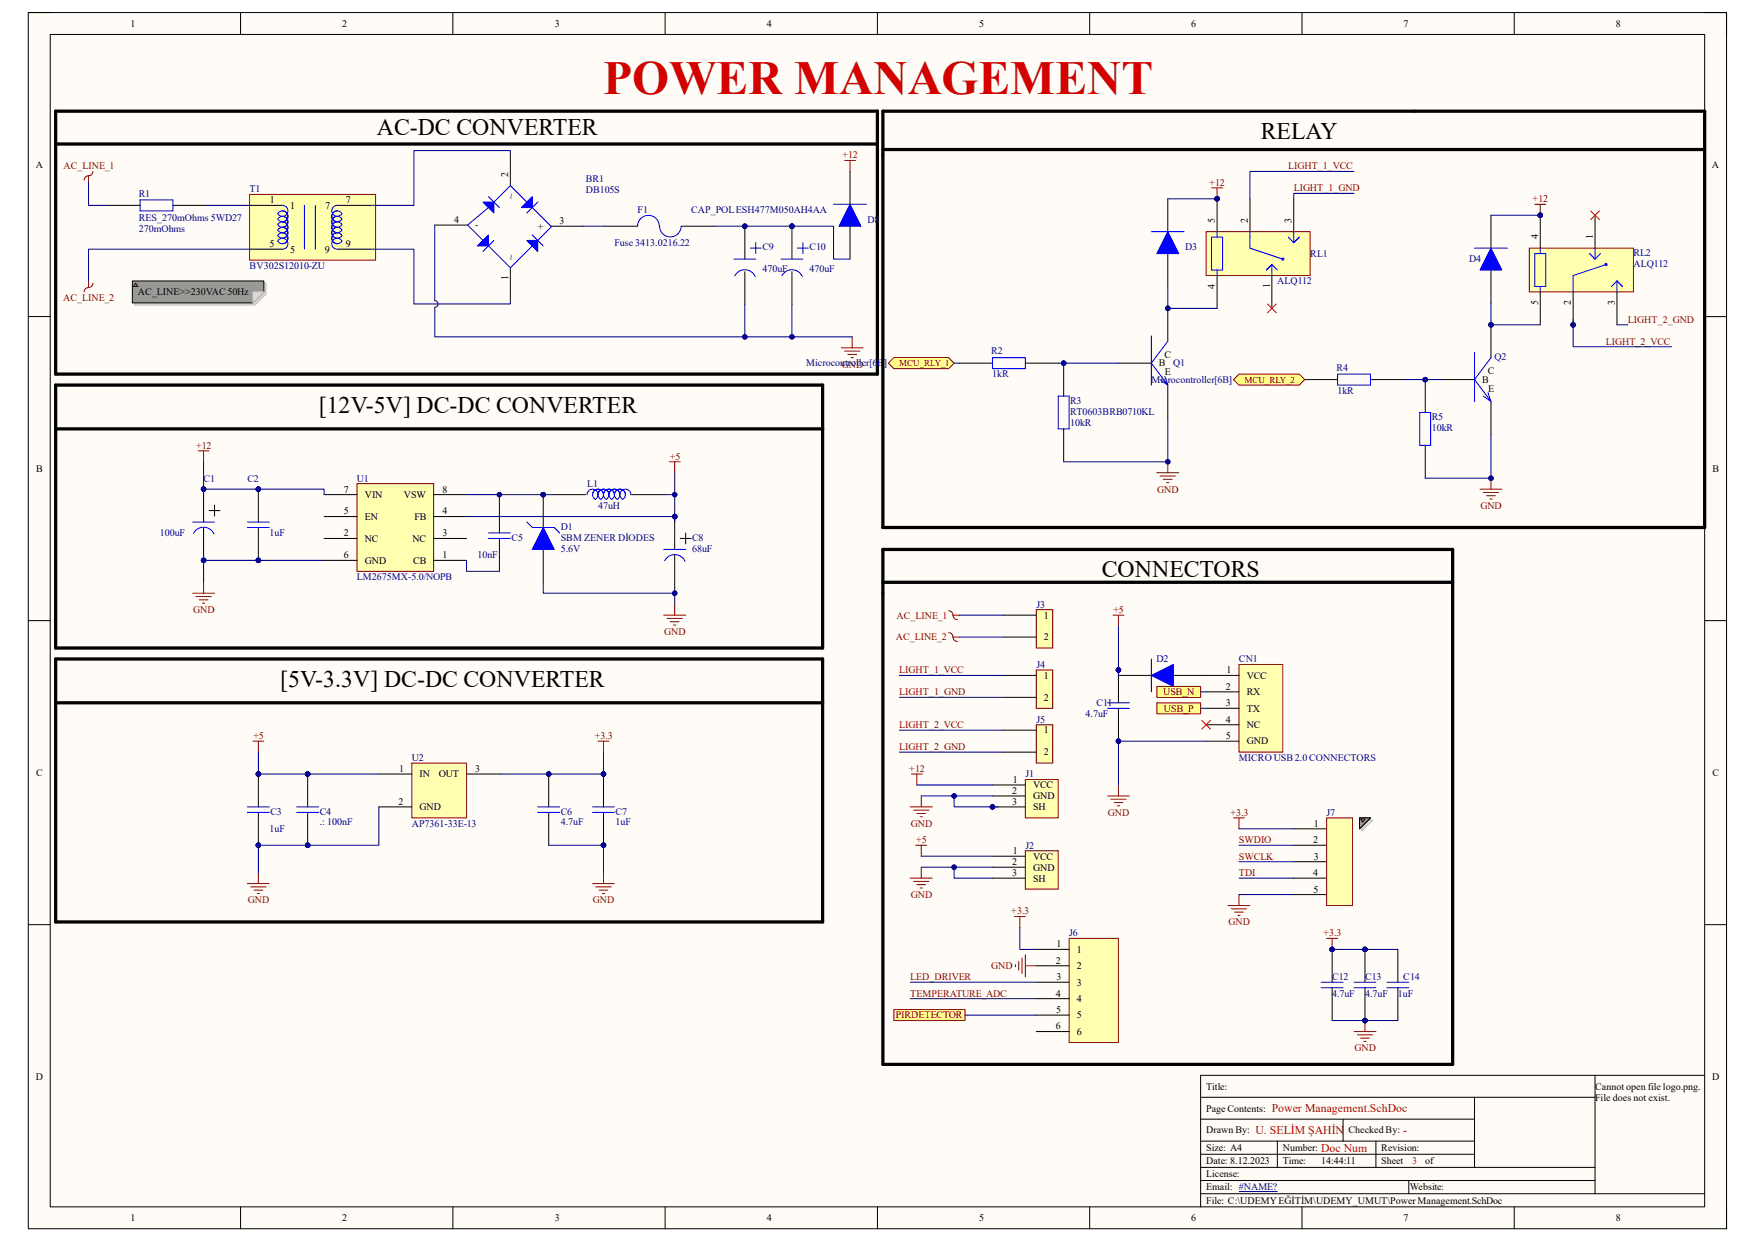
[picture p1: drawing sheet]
<svg xmlns="http://www.w3.org/2000/svg" width="297mm" height="210mm" viewBox="0 0 297 210" stroke-linecap="round" stroke-linejoin="round" font-family="sans-serif">
<defs><g id="words">
<text font-size="8" fill="#d50000" x="102.1" y="16">POWER MANAGEMENT</text>
<g font-size="4">
<text x="63.8" y="22.8">AC-DC CONVERTER</text>
<text x="213.4" y="23.5">RELAY</text>
<text x="53.9" y="69.8">[12V-5V] DC-DC CONVERTER</text>
<text x="186.5" y="97.7">CONNECTORS</text>
<text x="47.4" y="116.2">[5V-3.3V] DC-DC CONVERTER</text>
</g>
<g font-size="2" fill="#d50000">
<text x="212.5" y="191.9">U. SELİM ŞAHİN</text>
<text x="215.2" y="188.2">Power Management.SchDoc</text>
<text x="237.5" y="191.9">-</text>
<text x="223.6" y="194.9">Doc Num</text>
</g>
<g font-size="1.7">
<text x="22.1" y="4.5">1</text>
<text x="57.9" y="4.5">2</text>
<text x="93.9" y="4.5">3</text>
<text x="129.8" y="4.5">4</text>
<text x="165.7" y="4.5">5</text>
<text x="201.6" y="4.5">6</text>
<text x="237.5" y="4.5">7</text>
<text x="273.5" y="4.5">8</text>
<text x="6.1" y="28.4">A</text>
<text x="86" y="29.9" transform="rotate(-90 86 29.9)">2</text>
<text x="289.7" y="28.4">A</text>
<text x="45.7" y="34.4">1</text>
<text x="49.1" y="35.3">1</text>
<text x="55" y="35.3">7</text>
<text x="58.5" y="34.4">7</text>
<text x="87" y="33.6" transform="rotate(-90 87 33.6)">~</text>
<text x="45.6" y="41.8">5</text>
<text x="58.5" y="41.8">9</text>
<text x="76.9" y="37.7">4</text>
<text x="80.4" y="38.7">-</text>
<text x="91" y="38.9">+</text>
<text x="94.7" y="37.9">3</text>
<text x="205.6" y="37.7" transform="rotate(-90 205.6 37.7)">5</text>
<text x="211.2" y="37.7" transform="rotate(-90 211.2 37.7)">2</text>
<text x="218.6" y="37.7" transform="rotate(-90 218.6 37.7)">3</text>
<text x="260.3" y="40.5" transform="rotate(-90 260.3 40.5)">4</text>
<text x="269.6" y="40.5" transform="rotate(-90 269.6 40.5)">1</text>
<text x="49.1" y="42.8">5</text>
<text x="55" y="42.8">9</text>
<text x="86" y="47.5" transform="rotate(-90 86 47.5)">1</text>
<text x="87" y="44" transform="rotate(-90 87 44)">~</text>
<text x="23.3" y="50">AC_LINE&gt;&gt;230VAC 50Hz</text>
<text x="205.6" y="48.9" transform="rotate(-90 205.6 48.9)">4</text>
<text x="214.9" y="48.7" transform="rotate(-90 214.9 48.7)">1</text>
<text x="260.3" y="51.6" transform="rotate(-90 260.3 51.6)">5</text>
<text x="265.9" y="51.6" transform="rotate(-90 265.9 51.6)">2</text>
<text x="273.3" y="51.6" transform="rotate(-90 273.3 51.6)">3</text>
<text x="196.1" y="62">B</text>
<text x="197.1" y="60.5">C</text>
<text x="197.1" y="63.5">E</text>
<text x="250.8" y="64.8">B</text>
<text x="251.8" y="63.3">C</text>
<text x="251.8" y="66.3">E</text>
<text x="6.1" y="79.9">B</text>
<text x="58.2" y="83.4">7</text>
<text x="74.9" y="83.4">8</text>
<text x="289.8" y="79.9">B</text>
<text x="58.2" y="87">5</text>
<text x="61.7" y="84.3">VIN</text>
<text x="61.7" y="88">EN</text>
<text x="68.4" y="84.3">VSW</text>
<text x="70.1" y="88">FB</text>
<text x="74.9" y="87">4</text>
<text x="58.2" y="90.8">2</text>
<text x="58.2" y="94.5">6</text>
<text x="61.7" y="91.7">NC</text>
<text x="61.7" y="95.4">GND</text>
<text x="69.8" y="91.7">NC</text>
<text x="69.9" y="95.4">CB</text>
<text x="74.9" y="90.8">3</text>
<text x="74.9" y="94.5">1</text>
<text x="176.7" y="104.7">1</text>
<text x="176.7" y="108.4">2</text>
<text x="207.6" y="114">1</text>
<text x="176.7" y="114.9">1</text>
<text x="176.7" y="118.6">2</text>
<text x="207.4" y="116.7">2</text>
<text x="207.5" y="119.5">3</text>
<text x="211" y="114.9">VCC</text>
<text x="211" y="117.6">RX</text>
<text x="176.7" y="124.1">1</text>
<text x="207.4" y="122.3">4</text>
<text x="207.5" y="125.1">5</text>
<text x="211" y="120.4">TX</text>
<text x="211" y="123.2">NC</text>
<text x="211" y="126">GND</text>
<text x="6.1" y="131.3">C</text>
<text x="67.6" y="130.6">1</text>
<text x="71" y="131.6">IN</text>
<text x="74.3" y="131.6">OUT</text>
<text x="80.4" y="130.6">3</text>
<text x="176.7" y="127.8">2</text>
<text x="289.8" y="131.3">C</text>
<text x="67.4" y="136.2">2</text>
<text x="71" y="137.1">GND</text>
<text x="171.3" y="134.3">2</text>
<text x="171.3" y="136.2">3</text>
<text x="171.4" y="132.5">1</text>
<text x="174.8" y="133.4">VCC</text>
<text x="174.8" y="135.3">GND</text>
<text x="174.8" y="137.1">SH</text>
<text x="222.2" y="142.7">2</text>
<text x="222.4" y="139.9">1</text>
<text x="171.3" y="146.4">2</text>
<text x="171.3" y="148.3">3</text>
<text x="171.4" y="144.5">1</text>
<text x="174.8" y="145.5">VCC</text>
<text x="174.8" y="147.3">GND</text>
<text x="174.8" y="149.2">SH</text>
<text x="222.2" y="148.3">4</text>
<text x="222.3" y="145.5">3</text>
<text x="222.3" y="151">5</text>
<text x="178.8" y="160.3">1</text>
<text x="182.2" y="161.2">1</text>
<text x="178.7" y="163.1">2</text>
<text x="178.8" y="165.9">3</text>
<text x="182.2" y="164">2</text>
<text x="182.2" y="166.8">3</text>
<text x="178.7" y="168.7">4</text>
<text x="178.7" y="171.4">5</text>
<text x="182.2" y="169.6">4</text>
<text x="182.2" y="172.3">5</text>
<text x="178.7" y="174.2">6</text>
<text x="182.2" y="175.1">6</text>
<text x="6.1" y="182.8">D</text>
<text x="204.1" y="184.4">Title:</text>
<text x="270" y="184.4">Cannot open file logo.png.</text>
<text x="289.8" y="182.8">D</text>
<text x="204.1" y="191.8">Drawn By:</text>
<text x="204.1" y="188.1">Page Contents:</text>
<text x="228.2" y="191.8">Checked By:</text>
<text x="270" y="186.3">File does not exist.</text>
<text x="204.1" y="194.8">Size: A4</text>
<text x="204.1" y="197">Date: 8.12.2023</text>
<text x="217.1" y="194.8">Number:</text>
<text x="217.1" y="197">Time:</text>
<text x="223.6" y="197">14:44:11</text>
<text x="233.8" y="194.8">Revision:</text>
<text x="233.8" y="197">Sheet</text>
<text x="241.2" y="197">of</text>
<text x="204.1" y="203.7">File: C:\UDEMY EĞİTİM\UDEMY_UMUT\Power Management.SchDoc</text>
<text x="204.1" y="199.2">License:</text>
<text x="204.1" y="201.5">Email: #NAME?</text>
<text x="238.6" y="201.5">Website:</text>
<text x="22.1" y="206.7">1</text>
<text x="57.9" y="206.7">2</text>
<text x="93.9" y="206.7">3</text>
<text x="129.8" y="206.7">4</text>
<text x="165.7" y="206.7">5</text>
<text x="201.6" y="206.7">6</text>
<text x="237.5" y="206.7">7</text>
<text x="273.5" y="206.7">8</text>
</g>
<g font-size="1.7" fill="#800000">
<text x="10.8" y="28.7">AC_LINE_1</text>
<text x="142.6" y="26.8">+12</text>
<text x="218" y="28.7">LIGHT_1_VCC</text>
<text x="204.7" y="31.4">+12</text>
<text x="218.9" y="32.3">LIGHT_1_GND</text>
<text x="259.4" y="34.2">+12</text>
<text x="10.7" y="50.9">AC_LINE_2</text>
<text x="271.8" y="58.3">LIGHT_2_VCC</text>
<text x="275.5" y="54.6">LIGHT_2_GND</text>
<text x="142.5" y="62.2">GND</text>
<text x="33.2" y="75.9">+12</text>
<text x="113.4" y="77.8">+5</text>
<text x="195.8" y="83.4">GND</text>
<text x="250.5" y="86.1">GND</text>
<text x="32.7" y="103.8">GND</text>
<text x="112.4" y="107.4">GND</text>
<text x="151.7" y="104.7">AC_LINE_1</text>
<text x="188.4" y="103.8">+5</text>
<text x="151.6" y="108.4">AC_LINE_2</text>
<text x="152.2" y="114">LIGHT_1_VCC</text>
<text x="152.2" y="117.6">LIGHT_1_GND</text>
<text x="196.8" y="117.6">USB_N</text>
<text x="42.9" y="125.1">+5</text>
<text x="100.7" y="125.1">+3.3</text>
<text x="152.2" y="123.2">LIGHT_2_VCC</text>
<text x="197" y="120.4">USB_P</text>
<text x="152.2" y="126.9">LIGHT_2_GND</text>
<text x="153.9" y="130.6">+12</text>
<text x="154.1" y="139.9">GND</text>
<text x="155.1" y="142.7">+5</text>
<text x="187.5" y="138">GND</text>
<text x="208.2" y="138">+3.3</text>
<text x="209.7" y="142.7">SWDIO</text>
<text x="209.7" y="145.5">SWCLK</text>
<text x="209.7" y="148.3">TDI</text>
<text x="42" y="152.9">GND</text>
<text x="100.3" y="152.9">GND</text>
<text x="154.1" y="151.9">GND</text>
<text x="171.2" y="154.7">+3.3</text>
<text x="207.9" y="156.6">GND</text>
<text x="224" y="158.5">+3.3</text>
<text x="154.1" y="165.9">LED_DRIVER</text>
<text x="167.7" y="164">GND</text>
<text x="151.6" y="172.3">PIRDETECTOR</text>
<text x="154.1" y="168.7">TEMPERATURE_ADC</text>
<text x="229.2" y="177.9">GND</text>
</g>
<g font-size="1.7" fill="#000080">
<text x="23.5" y="33.3">R1</text>
<text x="42.2" y="32.6">T1</text>
<text x="99.1" y="30.9">BR1</text>
<text x="99.1" y="32.7">DB105S</text>
<text x="23.5" y="39.2">270mOhms</text>
<text x="23.5" y="37.4">RES_270mOhms 5WD27</text>
<text x="104" y="41.6">Fuse 3413.0216.22</text>
<text x="107.9" y="36.1">F1</text>
<text x="117" y="36.1">CAP_POL ESH477M050AH4AA</text>
<text x="146.8" y="37.7">D8</text>
<text x="42.2" y="45.5">BV302S12010-ZU</text>
<text x="129" y="46.1">470uF</text>
<text x="129" y="42.4">C9</text>
<text x="137" y="46.1">470uF</text>
<text x="137" y="42.4">C10</text>
<text x="200.6" y="42.4">D3</text>
<text x="221.7" y="43.5">RL1</text>
<text x="248.6" y="44.4">D4</text>
<text x="276.4" y="43.3">RL2</text>
<text x="276.4" y="45.2">ALQ112</text>
<text x="216.2" y="48.1">ALQ112</text>
<text x="167.8" y="60">R2</text>
<text x="136.4" y="62">Microcontroller[6B]</text>
<text x="167.9" y="63.9">1kR</text>
<text x="194.9" y="64.8">Microcontroller[6B]</text>
<text x="198.5" y="62">Q1</text>
<text x="226.2" y="62.8">R4</text>
<text x="252.9" y="60.9">Q2</text>
<text x="181.1" y="68.3">R3</text>
<text x="181.1" y="70.2">RT0603BRB0710KL</text>
<text x="226.4" y="66.7">1kR</text>
<text x="242.3" y="71.1">R5</text>
<text x="181.1" y="72.1">10kR</text>
<text x="242.3" y="73">10kR</text>
<text x="34.5" y="81.5">C1</text>
<text x="41.9" y="81.5">C2</text>
<text x="60.4" y="81.5">U1</text>
<text x="99.4" y="82.4">L1</text>
<text x="94.9" y="89.7">D1</text>
<text x="101.2" y="86.1">47uH</text>
<text x="27.1" y="90.8">100uF</text>
<text x="45.6" y="90.8">1uF</text>
<text x="80.8" y="94.5">10nF</text>
<text x="86.6" y="91.5">C5</text>
<text x="94.9" y="93.3">5.6V</text>
<text x="94.9" y="91.5">SBM ZENER DİODES</text>
<text x="117.1" y="93.3">68uF</text>
<text x="117.1" y="91.5">C8</text>
<text x="60.4" y="98.2">LM2675MX-5.0/NOPB</text>
<text x="175.4" y="102.8">J3</text>
<text x="175.4" y="113">J4</text>
<text x="195.7" y="112.1">D2</text>
<text x="209.7" y="112.1">CN1</text>
<text x="185.6" y="119.5">C11</text>
<text x="175.4" y="122.3">J5</text>
<text x="183.7" y="121.4">4.7uF</text>
<text x="69.7" y="128.8">U2</text>
<text x="173.5" y="131.6">J1</text>
<text x="209.7" y="128.8">MICRO USB 2.0 CONNECTORS</text>
<text x="45.8" y="137.9">C3</text>
<text x="54.1" y="137.9">C4</text>
<text x="94.9" y="137.9">C6</text>
<text x="104.2" y="137.9">C7</text>
<text x="45.6" y="140.8">1uF</text>
<text x="54.1" y="139.7">.: 100nF</text>
<text x="69.7" y="139.9">AP7361-33E-13</text>
<text x="94.9" y="139.7">4.7uF</text>
<text x="104.2" y="139.7">1uF</text>
<text x="173.5" y="143.6">J2</text>
<text x="224.5" y="138">J7</text>
<text x="180.9" y="158.5">J6</text>
<text x="225.4" y="165.9">C12</text>
<text x="231" y="165.9">C13</text>
<text x="237.5" y="165.9">C14</text>
<text x="225.4" y="168.7">4.7uF</text>
<text x="231" y="168.7">4.7uF</text>
<text x="236.6" y="168.7">1uF</text>
</g>
<text font-size="1.7" fill="#d50000" x="239" y="197">3</text>
<g font-size="1.5" fill="#800000">
<text x="152.2" y="62">MCU_RLY_1</text>
<text x="210.6" y="64.8">MCU_RLY_2</text>
</g>
</g></defs>
<path d="M4.8 2.1h287.4v205.8h-287.4z" fill-rule="evenodd" fill="#fffcf8"/>
<path d="M4.8 2.1h287.4v205.8h-287.4z" fill="none" stroke="#000" stroke-width=".17"/>
<path d="M8.5 5.8h280v198.4h-280z" fill-rule="evenodd" fill="#fffcf8"/>
<g fill="none" stroke="#000" stroke-width=".17">
<path d="M4.8 2.1h3.7M8.5 5.8h280v198.4h-280zM40.7 2.1v3.7M76.6 2.1v3.7M112.6 2.1v3.7M148.5 2.1v3.7M184.4 2.1v3.7M220.3 2.1v3.7M256.3 2.1v3.7M288.5 2.1h3.7v3.7M4.8 53.6h3.7M288.5 53.6h3.7"/>
<path d="M4.8 105h3.7M288.5 105h3.7M4.8 156.5h3.7M288.5 156.5h3.7M203.2 193.1h46.3M203.2 197.6h66.7M203.2 195.3h46.3M203.2 189.4h46.3M203.2 199.8h66.7M203.2 185.7h66.7M216.2 193.1v4.5M227.3 189.4v3.7"/>
<path d="M232.9 193.1v4.5M238.4 199.8v2.2M249.5 185.7v11.9M269.9 182v20M288.5 182h-85.3v22.2M40.7 204.2v3.7M76.6 204.2v3.7M112.6 204.2v3.7M148.5 204.2v3.7M184.4 204.2v3.7M203.2 202h85.3M220.3 204.2v3.7"/>
<path d="M256.3 204.2v3.7M292.2 204.2v3.7"/>
</g>
<path d="M209.7 201.6h6.5" fill="none" stroke="#000080" stroke-width=".17"/>
<path d="M15 29.7a.74 .74 0 0 0-.8 .8M15 29.7v1.2M15.7 29a.74 .74 0 0 1-.7 .7M15 48.7a.74 .74 0 0 0-.8 .7M15 47.5v1.2M15.7 47.9a.74 .74 0 0 1-.7 .8" fill="none" stroke="#800000" stroke-width=".17"/>
<path d="M42.2 32.9h21.4v11.1h-21.4z" fill-rule="evenodd" fill="#ffffb0"/>
<path d="M42.2 32.9h21.4v11.1h-21.4z" fill="none" stroke="#800000" stroke-width=".17"/>
<path d="M42.2 34.8h5.6M57.1 34.8h5.5M42.2 42.2h5.6M57.1 42.2h5.5" fill="none" stroke="#000" stroke-width=".17"/>
<g fill="none" stroke="#00f" stroke-width=".17">
<path d="M47 36.1a.93 .93 0 0 1 1.6 0 .93 .93 0 0 1-.8 1.4 .93 .93 0 0 1 .8 1.4 .93 .93 0 0 1-1.6 .1M47 37.1a.93 .93 0 0 1 1.6 0 .93 .93 0 0 1-.8 1.4 .93 .93 0 0 1 .8 1.3 .93 .93 0 0 1-1.6 .1M47 38a.93 .93 0 0 1 1.6 0 .93 .93 0 0 1-.8 1.4 .93 .93 0 0 1 .8 1.4 .93 .93 0 0 1-1.6 0M47 38.9a.93 .93 0 0 1 1.6 0 .93 .93 0 0 1-.8 1.4M47 39.8a.93 .93 0 0 1 1.6 .1 .93 .93 0 0 1-.8 1.3M47.8 34.8a.93 .93 0 0 1 .8 1.3 .93 .93 0 0 1-1.6 .1M47.8 35.7a.93 .93 0 0 1 .8 1.4 .93 .93 0 0 1-1.6 0M47.8 36.6a.93 .93 0 0 1 .8 1.4 .93 .93 0 0 1-1.6 0M51.5 34.8v7.4M53.4 34.8v7.4M57.1 35.7a.92 .92 0 0 0-.8 1.4 .92 .92 0 0 0 1.6-.1 .93 .93 0 0 0-1.6 .1 .93 .93 0 0 0 .8 1.4 .93 .93 0 0 0-.8 1.4 .93 .93 0 0 0 1.6 0M57.1 34.8a.92 .92 0 0 0-.8 1.3 .92 .92 0 0 0 1.6 0 .93 .93 0 0 0-1.6 .1 .93 .93 0 0 0 .8 1.3 .93 .93 0 0 0-.8 1.4 .93 .93 0 0 0 1.6 0"/>
<path d="M57.1 36.6a.93 .93 0 0 0-.8 1.4 .93 .93 0 0 0 1.6 0M57.9 38a.93 .93 0 0 0-1.6 0 .93 .93 0 0 0 .8 1.4 .93 .93 0 0 0-.8 1.4 .93 .93 0 0 0 1.6 0M57.9 39.8a.93 .93 0 0 0-1.6 .1 .93 .93 0 0 0 .8 1.3M57.9 38.9a.93 .93 0 0 0-1.6 0 .93 .93 0 0 0 .8 1.4M47 40.8a.93 .93 0 0 1 1.6 0 .93 .93 0 0 1-.8 1.4M57.9 40.8a.93 .93 0 0 0-1.6 0 .93 .93 0 0 0 .8 1.4"/>
</g>
<path d="M82.7 39.8v1.8h-1.9z" fill="#00f"/>
<path d="M82.7 39.8v1.8h-1.9zM83.6 40.7l-1.9 1.8" fill="none" stroke="#00f" stroke-width=".17"/>
<path d="M89.2 40.7h1.8v1.8z" fill="#00f"/>
<path d="M90.1 39.8l1.8 1.8M89.2 40.7h1.8v1.8z" fill="none" stroke="#00f" stroke-width=".17"/>
<path d="M81.7 34.2h1.9v1.9z" fill="#00f"/>
<path d="M81.7 34.2h1.9v1.9zM82.7 33.3l1.8 1.8" fill="none" stroke="#00f" stroke-width=".17"/>
<path d="M88.2 35.1l1.9-1.8v1.8z" fill="#00f"/>
<path d="M82.7 35.1l-3.6 3 2.6 2.6M83.6 34.2l2.8-2.8 2.8 2.8M88.2 35.1l1.9-1.8v1.8zM90.1 35.1l3.1 3.2M91 34.2l-1.8 1.9M93.4 38.3l-2.4 2.4M82.7 41.6l3.7 3.7 3.7-3.7" fill="none" stroke="#00f" stroke-width=".17"/>
<path d="M73.6 38.1h5.5M86.4 25.9v5.5M93.2 38.3h5.6M86.4 45.3v5.6" fill="none" stroke="#000" stroke-width=".17"/>
<circle cx="126.1" cy="38.3" r=".37" fill="#000080"/>
<circle cx="126.1" cy="38.3" r=".37" fill="none" stroke="#000080" stroke-width=".17"/>
<path d="M126.1 38.3v5.5M126.1 46v5.5" fill="none" stroke="#000" stroke-width=".17"/>
<circle cx="126.1" cy="38.3" r=".37" fill="#000080"/>
<circle cx="126.1" cy="38.3" r=".37" fill="none" stroke="#000080" stroke-width=".17"/>
<path d="M124.2 43.8h3.7M124.4 46.7a1.9 1.9 0 0 1 1.7-1.1 1.9 1.9 0 0 1 1.7 1.2M127 42h1.8M127.9 41.1v1.8" fill="none" stroke="#00f" stroke-width=".17"/>
<circle cx="134" cy="38.3" r=".37" fill="#000080"/>
<circle cx="134" cy="38.3" r=".37" fill="none" stroke="#000080" stroke-width=".17"/>
<path d="M134 38.3v5.5M134 46v5.5" fill="none" stroke="#000" stroke-width=".17"/>
<circle cx="134" cy="38.3" r=".37" fill="#000080"/>
<circle cx="134" cy="38.3" r=".37" fill="none" stroke="#000080" stroke-width=".17"/>
<path d="M107.9 38.3a1.84 1.84 0 0 1 1.8-1.9 1.84 1.84 0 0 1 1.9 1.9M111.6 38.3a1.82 1.82 0 0 0 1.8 1.8 1.82 1.82 0 0 0 1.9-1.8M132.2 43.8h3.7M132.3 46.7a1.91 1.91 0 0 1 1.8-1.1 1.91 1.91 0 0 1 1.7 1.2M135 42h1.8M135.9 41.1v1.8" fill="none" stroke="#00f" stroke-width=".17"/>
<path d="M142.9 27.2h1.9M143.9 27.2v1.8M142.4 58.9h3.7M142.9 59.4h2.6M143.5 60h1.5M144.2 57v1.9M144 60.5h.4" fill="none" stroke="#800000" stroke-width=".17"/>
<path d="M102.3 38.3h5.6M115.3 38.3h5.6" fill="none" stroke="#000" stroke-width=".17"/>
<path d="M60.4 81.9h13v14.8h-13z" fill-rule="evenodd" fill="#ffffb0"/>
<path d="M33.5 76.3h1.9M34.5 76.3v1.8M60.4 81.9h13v14.8h-13z" fill="none" stroke="#800000" stroke-width=".17"/>
<path d="M54.8 83.7h5.6M54.8 87.4h5.6M54.8 91.1h5.6M54.8 94.8h5.6M73.4 83.7h5.6M73.4 87.4h5.6M73.4 91.1h5.6M73.4 94.8h5.6" fill="none" stroke="#000" stroke-width=".17"/>
<path d="M9.4 18.8h139.1v44.5h-139.1zM9.4 24.4h139.1M139.2 65.2h-129.8v44.5h129.8v-37.1h-129.8M139.2 111.5v7.4" fill="none" stroke="#000" stroke-width=".55"/>
<circle cx="34.5" cy="94.8" r=".37" fill="#000080"/>
<circle cx="34.5" cy="94.8" r=".37" fill="none" stroke="#000080" stroke-width=".17"/>
<circle cx="34.5" cy="82.8" r=".37" fill="#000080"/>
<circle cx="34.5" cy="82.8" r=".37" fill="none" stroke="#000080" stroke-width=".17"/>
<path d="M34.5 89.3v5.5" fill="none" stroke="#000" stroke-width=".17"/>
<circle cx="34.5" cy="94.8" r=".37" fill="#000080"/>
<circle cx="34.5" cy="94.8" r=".37" fill="none" stroke="#000080" stroke-width=".17"/>
<path d="M34.5 82.8v5.5" fill="none" stroke="#000" stroke-width=".17"/>
<circle cx="34.5" cy="82.8" r=".37" fill="#000080"/>
<circle cx="34.5" cy="82.8" r=".37" fill="none" stroke="#000080" stroke-width=".17"/>
<path d="M32.6 88.3h3.7M32.8 90.3a1.91 1.91 0 0 1 1.7-1.1 1.91 1.91 0 0 1 1.7 1.2" fill="none" stroke="#00f" stroke-width=".17"/>
<path d="M35.4 86.4h1.8M36.3 85.5v1.8" fill="none" stroke="#000" stroke-width=".17"/>
<circle cx="43.7" cy="94.8" r=".37" fill="#000080"/>
<circle cx="43.7" cy="94.8" r=".37" fill="none" stroke="#000080" stroke-width=".17"/>
<circle cx="43.7" cy="82.8" r=".37" fill="#000080"/>
<circle cx="43.7" cy="82.8" r=".37" fill="none" stroke="#000080" stroke-width=".17"/>
<path d="M43.7 89.3v5.5" fill="none" stroke="#000" stroke-width=".17"/>
<circle cx="43.7" cy="94.8" r=".37" fill="#000080"/>
<circle cx="43.7" cy="94.8" r=".37" fill="none" stroke="#000080" stroke-width=".17"/>
<path d="M43.7 82.8v5.5" fill="none" stroke="#000" stroke-width=".17"/>
<circle cx="43.7" cy="82.8" r=".37" fill="#000080"/>
<circle cx="43.7" cy="82.8" r=".37" fill="none" stroke="#000080" stroke-width=".17"/>
<path d="M41.9 89.3h3.7M41.9 88.3h3.7M82.7 91.1h3.7M82.7 90.2h3.7M99.4 83.7a.93 .93 0 0 1 1.3-.8 .93 .93 0 0 1 .1 1.6M100.3 83.7a.93 .93 0 0 1 1.4-.8 .93 .93 0 0 1 0 1.6M101.2 83.7a.93 .93 0 0 1 1.4-.8 .93 .93 0 0 1 0 1.6M103.6 84.5a.93 .93 0 0 0-.1-1.6 .93 .93 0 0 0-1.4 .8 .93 .93 0 0 0-1.4-.8 .93 .93 0 0 0 0 1.6M104.9 83.7a.93 .93 0 0 0-1.4-.8 .93 .93 0 0 0 0 1.6M105.8 83.7a.92 .92 0 0 0-1.3-.8 .92 .92 0 0 0 0 1.6 .93 .93 0 0 0-.1-1.6 .93 .93 0 0 0-1.3 .8 .93 .93 0 0 0-1.4-.8 .93 .93 0 0 0 0 1.6M106.8 83.7a.92 .92 0 0 0-1.4-.8 .92 .92 0 0 0 0 1.6 .93 .93 0 0 0 0-1.6 .93 .93 0 0 0-1.4 .8 .93 .93 0 0 0-1.4-.8 .93 .93 0 0 0 0 1.6" fill="none" stroke="#00f" stroke-width=".17"/>
<path d="M34.5 98.5v1.9M32.6 100.4h3.7M33.2 101h2.6M33.7 101.5h1.5M34.3 102.1h.3" fill="none" stroke="#800000" stroke-width=".17"/>
<path d="M84.5 84.6v5.6M84.5 91.1v5.6M93.6 83.7h5.5M106.8 83.7h5.5" fill="none" stroke="#000" stroke-width=".17"/>
<circle cx="114.2" cy="87.4" r=".37" fill="#000080"/>
<circle cx="114.2" cy="87.4" r=".37" fill="none" stroke="#000080" stroke-width=".17"/>
<path d="M114.2 87.4v5.6M114.2 93.9v5.6" fill="none" stroke="#000" stroke-width=".17"/>
<circle cx="114.2" cy="87.4" r=".37" fill="#000080"/>
<circle cx="114.2" cy="87.4" r=".37" fill="none" stroke="#000080" stroke-width=".17"/>
<path d="M112.3 93h3.7M112.5 94.9a1.91 1.91 0 0 1 1.7-1 1.91 1.91 0 0 1 1.7 1.1" fill="none" stroke="#00f" stroke-width=".17"/>
<path d="M115.1 91.1h1.9M116 90.2v1.9" fill="none" stroke="#000" stroke-width=".17"/>
<path d="M113.3 78.1h1.8M114.2 78.1v1.9M112.3 104.1h3.7M112.9 104.7h2.6M113.4 105.2h1.5M114 105.8h.4M114.2 102.3v1.8" fill="none" stroke="#800000" stroke-width=".17"/>
<circle cx="91.9" cy="83.7" r=".37" fill="#000080"/>
<circle cx="91.9" cy="83.7" r=".37" fill="none" stroke="#000080" stroke-width=".17"/>
<path d="M91.9 93v5.5" fill="none" stroke="#000" stroke-width=".17"/>
<path d="M91.9 89.3l1.9 3.7h-3.7z" fill="#00f"/>
<path d="M89.2 88.3l.9 1h3.7l.9 .9M91.9 89.3l1.9 3.7h-3.7z" fill="none" stroke="#00f" stroke-width=".17"/>
<path d="M91.9 83.7v5.6" fill="none" stroke="#000" stroke-width=".17"/>
<circle cx="91.9" cy="83.7" r=".37" fill="#000080"/>
<circle cx="91.9" cy="83.7" r=".37" fill="none" stroke="#000080" stroke-width=".17"/>
<path d="M139.2 65.2v7.4M139.2 111.5h-129.8v44.5h129.8v-37.1h-129.8" fill="none" stroke="#000" stroke-width=".55"/>
<path d="M69.7 129.1h9.3v9.3h-9.3z" fill-rule="evenodd" fill="#ffffb0"/>
<path d="M69.7 129.1h9.3v9.3h-9.3z" fill="none" stroke="#800000" stroke-width=".17"/>
<path d="M64.1 131h5.6M64.1 136.6h5.6M79 131h5.5" fill="none" stroke="#000" stroke-width=".17"/>
<circle cx="43.7" cy="143" r=".37" fill="#000080"/>
<circle cx="43.7" cy="143" r=".37" fill="none" stroke="#000080" stroke-width=".17"/>
<circle cx="43.7" cy="131" r=".37" fill="#000080"/>
<circle cx="43.7" cy="131" r=".37" fill="none" stroke="#000080" stroke-width=".17"/>
<path d="M43.7 137.5v5.5" fill="none" stroke="#000" stroke-width=".17"/>
<circle cx="43.7" cy="143" r=".37" fill="#000080"/>
<circle cx="43.7" cy="143" r=".37" fill="none" stroke="#000080" stroke-width=".17"/>
<path d="M43.7 131v5.6" fill="none" stroke="#000" stroke-width=".17"/>
<circle cx="43.7" cy="131" r=".37" fill="#000080"/>
<circle cx="43.7" cy="131" r=".37" fill="none" stroke="#000080" stroke-width=".17"/>
<path d="M41.9 137.5h3.7M41.9 136.6h3.7" fill="none" stroke="#00f" stroke-width=".17"/>
<circle cx="52.1" cy="143" r=".37" fill="#000080"/>
<circle cx="52.1" cy="143" r=".37" fill="none" stroke="#000080" stroke-width=".17"/>
<circle cx="52.1" cy="131" r=".37" fill="#000080"/>
<circle cx="52.1" cy="131" r=".37" fill="none" stroke="#000080" stroke-width=".17"/>
<path d="M52.1 137.5v5.5" fill="none" stroke="#000" stroke-width=".17"/>
<circle cx="52.1" cy="143" r=".37" fill="#000080"/>
<circle cx="52.1" cy="143" r=".37" fill="none" stroke="#000080" stroke-width=".17"/>
<path d="M52.1 131v5.6" fill="none" stroke="#000" stroke-width=".17"/>
<circle cx="52.1" cy="131" r=".37" fill="#000080"/>
<circle cx="52.1" cy="131" r=".37" fill="none" stroke="#000080" stroke-width=".17"/>
<path d="M50.2 137.5h3.7M50.2 136.6h3.7" fill="none" stroke="#00f" stroke-width=".17"/>
<circle cx="92.9" cy="131" r=".37" fill="#000080"/>
<circle cx="92.9" cy="131" r=".37" fill="none" stroke="#000080" stroke-width=".17"/>
<path d="M92.9 131v5.6M92.9 137.5v5.5" fill="none" stroke="#000" stroke-width=".17"/>
<circle cx="92.9" cy="131" r=".37" fill="#000080"/>
<circle cx="92.9" cy="131" r=".37" fill="none" stroke="#000080" stroke-width=".17"/>
<path d="M91 137.5h3.7M91 136.6h3.7" fill="none" stroke="#00f" stroke-width=".17"/>
<circle cx="102.1" cy="143" r=".37" fill="#000080"/>
<circle cx="102.1" cy="143" r=".37" fill="none" stroke="#000080" stroke-width=".17"/>
<circle cx="102.1" cy="131" r=".37" fill="#000080"/>
<circle cx="102.1" cy="131" r=".37" fill="none" stroke="#000080" stroke-width=".17"/>
<path d="M102.1 137.5v5.5" fill="none" stroke="#000" stroke-width=".17"/>
<circle cx="102.1" cy="143" r=".37" fill="#000080"/>
<circle cx="102.1" cy="143" r=".37" fill="none" stroke="#000080" stroke-width=".17"/>
<path d="M102.1 131v5.6" fill="none" stroke="#000" stroke-width=".17"/>
<circle cx="102.1" cy="131" r=".37" fill="#000080"/>
<circle cx="102.1" cy="131" r=".37" fill="none" stroke="#000080" stroke-width=".17"/>
<path d="M100.3 137.5h3.7M100.3 136.6h3.7" fill="none" stroke="#00f" stroke-width=".17"/>
<g fill="none" stroke="#800000" stroke-width=".17">
<path d="M42.8 125.4h1.9M43.7 125.4v1.9M101.2 125.4h1.9M102.1 125.4v1.9M41.9 149.5h3.7M42.4 150.1h2.6M43 150.6h1.5M43.5 151.2h.4M43.7 147.7v1.8M100.3 149.5h3.7M100.8 150.1h2.6M101.4 150.6h1.5"/>
<path d="M101.9 151.2h.4M102.1 147.7v1.8"/>
</g>
<path d="M239.4 18.8h-90v7.4" fill="none" stroke="#000" stroke-width=".55"/>
<circle cx="206" cy="33.6" r=".37" fill="#000080"/>
<circle cx="206" cy="33.6" r=".37" fill="none" stroke="#000080" stroke-width=".17"/>
<path d="M204.1 39.2h17.6v7.4h-17.6z" fill-rule="evenodd" fill="#ffffb0"/>
<path d="M204.1 39.2h17.6v7.4h-17.6z" fill="none" stroke="#800000" stroke-width=".17"/>
<path d="M206 33.6v5.6M211.5 33.6v5.6M218.9 33.6v5.6M206 46.6v5.6M215.2 46.6v5.6" fill="none" stroke="#000" stroke-width=".17"/>
<circle cx="206" cy="33.6" r=".37" fill="#000080"/>
<circle cx="206" cy="33.6" r=".37" fill="none" stroke="#000080" stroke-width=".17"/>
<path d="M211.5 40.1v1.9l5.6 1.8" fill="none" stroke="#00f" stroke-width=".17"/>
<circle cx="217.1" cy="43.8" r=".18" fill="#00f"/>
<g fill="none" stroke="#00f" stroke-width=".17">
<path d="M206 39.2v.9M211.5 39.2v.9M218.9 39.2v1.9M205 40.1h1.9v5.6h-1.9zM206 45.7v.9M215.2 44.8l-.9 .9M215.2 44.8v1.8M215.2 44.8l1 .9M218 40.1l.9 1M219.9 40.1l-1 1"/>
<circle cx="217.1" cy="43.8" r=".18"/>
</g>
<path d="M197.6 42.9v5.6" fill="none" stroke="#000" stroke-width=".17"/>
<path d="M197.6 39.2l1.9 3.7h-3.7z" fill="#00f"/>
<path d="M194.8 39.2h5.6M197.6 39.2l1.9 3.7h-3.7z" fill="none" stroke="#00f" stroke-width=".17"/>
<path d="M197.6 33.6v5.6" fill="none" stroke="#000" stroke-width=".17"/>
<circle cx="180" cy="61.5" r=".37" fill="#000080"/>
<circle cx="180" cy="61.5" r=".37" fill="none" stroke="#000080" stroke-width=".17"/>
<path d="M180 61.5v5.5M180 72.6v5.5" fill="none" stroke="#000" stroke-width=".17"/>
<circle cx="180" cy="61.5" r=".37" fill="#000080"/>
<circle cx="180" cy="61.5" r=".37" fill="none" stroke="#000080" stroke-width=".17"/>
<path d="M179.1 67h1.8v5.6h-1.8z" fill="none" stroke="#00f" stroke-width=".17"/>
<circle cx="197.6" cy="52.2" r=".37" fill="#000080"/>
<circle cx="197.6" cy="52.2" r=".37" fill="none" stroke="#000080" stroke-width=".17"/>
<path d="M197.6 52.2v5.6M189.3 61.5h5.5" fill="none" stroke="#000" stroke-width=".17"/>
<circle cx="197.6" cy="52.2" r=".37" fill="#000080"/>
<circle cx="197.6" cy="52.2" r=".37" fill="none" stroke="#000080" stroke-width=".17"/>
<path d="M162.4 61.5h5.6M173.5 61.5h5.6M197.6 65.2v5.5" fill="none" stroke="#000" stroke-width=".17"/>
<path d="M194.8 56.8v8.4M197.6 57.8l-2.8 3.7 2.8 3.7M168 62.4v-1.9h5.5v1.9h-5.5M196.3 64.3l1.3 .9M197.1 63.7l.5 1.5" fill="none" stroke="#00f" stroke-width=".17"/>
<path d="M214.5 51.4l1.5 1.5M216 51.4l-1.5 1.5" fill="none" stroke="#f00" stroke-width=".17"/>
<path d="M195.8 80h3.7M197.6 78.1v1.9M196.3 80.6h2.6M196.9 81.1h1.5M197.4 81.7h.4" fill="none" stroke="#800000" stroke-width=".17"/>
<circle cx="197.6" cy="78.1" r=".37" fill="#000080"/>
<circle cx="197.6" cy="78.1" r=".37" fill="none" stroke="#000080" stroke-width=".17"/>
<path d="M150.3 61.5l1-1h9.2l1 1-1 .9h-9.2z" fill-rule="evenodd" fill="#ffff80"/>
<path d="M150.3 61.5l1-1h9.2l1 1-1 .9h-9.2z" fill="none" stroke="#800000" stroke-width=".17"/>
<circle cx="266.2" cy="55" r=".37" fill="#000080"/>
<circle cx="266.2" cy="55" r=".37" fill="none" stroke="#000080" stroke-width=".17"/>
<circle cx="260.7" cy="36.4" r=".37" fill="#000080"/>
<circle cx="260.7" cy="36.4" r=".37" fill="none" stroke="#000080" stroke-width=".17"/>
<path d="M258.8 42h17.6v7.4h-17.6z" fill-rule="evenodd" fill="#ffffb0"/>
<path d="M258.8 42h17.6v7.4h-17.6z" fill="none" stroke="#800000" stroke-width=".17"/>
<path d="M269.9 36.4v5.6M266.2 49.4v5.6" fill="none" stroke="#000" stroke-width=".17"/>
<circle cx="266.2" cy="55" r=".37" fill="#000080"/>
<circle cx="266.2" cy="55" r=".37" fill="none" stroke="#000080" stroke-width=".17"/>
<path d="M260.7 36.4v5.6M273.7 49.4v5.6" fill="none" stroke="#000" stroke-width=".17"/>
<circle cx="260.7" cy="36.4" r=".37" fill="#000080"/>
<circle cx="260.7" cy="36.4" r=".37" fill="none" stroke="#000080" stroke-width=".17"/>
<path d="M260.7 49.4v5.6" fill="none" stroke="#000" stroke-width=".17"/>
<path d="M271.8 44.8l-5.6 1.8v1.9" fill="none" stroke="#00f" stroke-width=".17"/>
<circle cx="271.8" cy="44.8" r=".18" fill="#00f"/>
<g fill="none" stroke="#00f" stroke-width=".17">
<path d="M259.7 42.9h1.9v5.6h-1.9zM260.7 42v.9M260.7 48.5v.9M266.2 48.5v.9M269 42.9l.9 .9M269.9 42v1.8M270.9 42.9l-1 .9M273.7 47.6v1.8M273.7 47.6l.9 .9M273.7 47.6l-1 .9M226.4 63.3h5.5v1.9h-5.5z"/>
<circle cx="271.8" cy="44.8" r=".18"/>
</g>
<path d="M220.8 64.2h5.6M231.9 64.2h5.6" fill="none" stroke="#000" stroke-width=".17"/>
<circle cx="241.2" cy="64.2" r=".37" fill="#000080"/>
<circle cx="241.2" cy="64.2" r=".37" fill="none" stroke="#000080" stroke-width=".17"/>
<path d="M241.2 64.2v5.6M241.2 75.4v5.5" fill="none" stroke="#000" stroke-width=".17"/>
<circle cx="241.2" cy="64.2" r=".37" fill="#000080"/>
<circle cx="241.2" cy="64.2" r=".37" fill="none" stroke="#000080" stroke-width=".17"/>
<path d="M240.3 69.8h1.8v5.6h-1.8z" fill="none" stroke="#00f" stroke-width=".17"/>
<path d="M252.3 45.7v5.6" fill="none" stroke="#000" stroke-width=".17"/>
<path d="M252.3 42l1.9 3.7h-3.7z" fill="#00f"/>
<path d="M249.5 42h5.6M252.3 42l1.9 3.7h-3.7z" fill="none" stroke="#00f" stroke-width=".17"/>
<path d="M252.3 36.4v5.6" fill="none" stroke="#000" stroke-width=".17"/>
<circle cx="252.3" cy="55" r=".37" fill="#000080"/>
<circle cx="252.3" cy="55" r=".37" fill="none" stroke="#000080" stroke-width=".17"/>
<path d="M252.3 55v5.5M244 64.2h5.5" fill="none" stroke="#000" stroke-width=".17"/>
<circle cx="252.3" cy="55" r=".37" fill="#000080"/>
<circle cx="252.3" cy="55" r=".37" fill="none" stroke="#000080" stroke-width=".17"/>
<path d="M252.3 67.9v5.6" fill="none" stroke="#000" stroke-width=".17"/>
<path d="M249.5 59.6v8.3M251 67.1l1.3 .8M251.8 66.5l.5 1.4M252.3 60.5l-2.8 3.7 2.8 3.7" fill="none" stroke="#00f" stroke-width=".17"/>
<path d="M250.5 82.8h3.7M251 83.3h2.6M251.6 83.9h1.5M252.1 84.5h.4M252.3 80.9v1.9" fill="none" stroke="#800000" stroke-width=".17"/>
<circle cx="252.3" cy="80.9" r=".37" fill="#000080"/>
<circle cx="252.3" cy="80.9" r=".37" fill="none" stroke="#000080" stroke-width=".17"/>
<path d="M209.7 63.3h10.2l.9 .9-.9 1h-10.2l-.9-1z" fill-rule="evenodd" fill="#ffff80"/>
<path d="M209.7 63.3h10.2l.9 .9-.9 1h-10.2l-.9-1z" fill="none" stroke="#800000" stroke-width=".17"/>
<path d="M239.4 18.8h49.1v70.5h-139.1v-63.1M149.4 25.3h139.1M245.8 93h-96.4v7.4" fill="none" stroke="#000" stroke-width=".55"/>
<path d="M175.4 103.2h2.8v6.5h-2.8z" fill-rule="evenodd" fill="#ffffb0"/>
<path d="M175.4 103.2h2.8v6.5h-2.8z" fill="none" stroke="#800000" stroke-width=".17"/>
<path d="M169.8 104.1h5.6M169.8 107.8h5.6" fill="none" stroke="#000" stroke-width=".17"/>
<path d="M175.4 113.4h2.8v6.5h-2.8z" fill-rule="evenodd" fill="#ffffb0"/>
<path d="M175.4 113.4h2.8v6.5h-2.8z" fill="none" stroke="#800000" stroke-width=".17"/>
<path d="M169.8 114.3h5.6M169.8 118h5.6" fill="none" stroke="#000" stroke-width=".17"/>
<path d="M175.4 122.7h2.8v6.4h-2.8z" fill-rule="evenodd" fill="#ffffb0"/>
<path d="M175.4 122.7h2.8v6.4h-2.8z" fill="none" stroke="#800000" stroke-width=".17"/>
<path d="M169.8 123.6h5.6M169.8 127.3h5.6" fill="none" stroke="#000" stroke-width=".17"/>
<circle cx="168" cy="136.6" r=".37" fill="#000080"/>
<circle cx="168" cy="136.6" r=".37" fill="none" stroke="#000080" stroke-width=".17"/>
<path d="M173.5 131.9h5.6v6.5h-5.6z" fill-rule="evenodd" fill="#ffffb0"/>
<path d="M173.5 131.9h5.6v6.5h-5.6z" fill="none" stroke="#800000" stroke-width=".17"/>
<path d="M168 132.8h5.5M168 134.7h5.5M168 136.6h5.5" fill="none" stroke="#000" stroke-width=".17"/>
<circle cx="168" cy="136.6" r=".37" fill="#000080"/>
<circle cx="168" cy="136.6" r=".37" fill="none" stroke="#000080" stroke-width=".17"/>
<path d="M173.5 144h5.6v6.5h-5.6z" fill-rule="evenodd" fill="#ffffb0"/>
<g fill="none" stroke="#800000" stroke-width=".17">
<path d="M160.5 103.4a.74 .74 0 0 1 .8 .7M160.5 107.1a.74 .74 0 0 1 .8 .7M161.3 104.1a.74 .74 0 0 0 .7 .7M161.3 107.8a.74 .74 0 0 0 .7 .8M161.3 104.1h1.1M161.3 107.8h1.1M154.1 136.6h3.7M154.2 131h1.9M154.6 137.1h2.6M155.2 131v1.8M155.2 137.7h1.4M155.7 138.2h.4"/>
<path d="M155.9 134.7v1.9M154.1 148.6h3.7M154.6 149.2h2.6M155 143h1.8M155.2 149.7h1.4M155.7 150.3h.4M155.9 143v1.9M155.9 146.8v1.8M173.5 144h5.6v6.5h-5.6z"/>
</g>
<path d="M168 144.9h5.5M168 146.8h5.5M168 148.6h5.5M218.9 148.6h5.6M218.9 140.3h5.6M218.9 143h5.6M218.9 145.8h5.6M218.9 151.4h5.6" fill="none" stroke="#000" stroke-width=".17"/>
<path d="M224.5 138.4h4.4v14.8h-4.4z" fill-rule="evenodd" fill="#ffffb0"/>
<path d="M224.5 138.4h4.4v14.8h-4.4z" fill="none" stroke="#800000" stroke-width=".17"/>
<path d="M245.8 93v7.4" fill="none" stroke="#000" stroke-width=".55"/>
<path d="M209.7 112.4h7.4v14.9h-7.4z" fill-rule="evenodd" fill="#ffffb0"/>
<path d="M188.4 104.1h1.8M189.3 104.1v1.9M209.7 112.4h7.4v14.9h-7.4z" fill="none" stroke="#800000" stroke-width=".17"/>
<path d="M198.6 114.3h11.1M204.1 117.1h5.6M204.1 119.9h5.6M204.1 122.7h5.6M204.1 125.4h5.6" fill="none" stroke="#000" stroke-width=".17"/>
<path d="M194.8 114.3l3.8-1.9v3.8z" fill="#00f"/>
<path d="M194.8 114.3l3.8-1.9v3.8zM194.8 111.5v5.6" fill="none" stroke="#00f" stroke-width=".17"/>
<path d="M189.3 114.3h5.5" fill="none" stroke="#000" stroke-width=".17"/>
<circle cx="189.3" cy="125.4" r=".37" fill="#000080"/>
<circle cx="189.3" cy="125.4" r=".37" fill="none" stroke="#000080" stroke-width=".17"/>
<circle cx="189.3" cy="113.4" r=".37" fill="#000080"/>
<circle cx="189.3" cy="113.4" r=".37" fill="none" stroke="#000080" stroke-width=".17"/>
<path d="M189.3 119.9v5.5" fill="none" stroke="#000" stroke-width=".17"/>
<circle cx="189.3" cy="125.4" r=".37" fill="#000080"/>
<circle cx="189.3" cy="125.4" r=".37" fill="none" stroke="#000080" stroke-width=".17"/>
<path d="M189.3 113.4v5.5" fill="none" stroke="#000" stroke-width=".17"/>
<circle cx="189.3" cy="113.4" r=".37" fill="#000080"/>
<circle cx="189.3" cy="113.4" r=".37" fill="none" stroke="#000080" stroke-width=".17"/>
<path d="M187.4 119.9h3.7M187.4 118.9h3.7" fill="none" stroke="#00f" stroke-width=".17"/>
<path d="M187.4 134.7h3.7M188 135.3h2.6M188.5 135.8h1.5M189.1 136.4h.4M189.3 132.8v1.9" fill="none" stroke="#800000" stroke-width=".17"/>
<path d="M203.4 121.9l1.5 1.5M204.9 121.9l-1.5 1.5" fill="none" stroke="#f00" stroke-width=".17"/>
<path d="M195.8 116.2h7.4v1.8h-7.4z" fill-rule="evenodd" fill="#ffff80"/>
<path d="M195.8 116.2h7.4v1.8h-7.4z" fill="none" stroke="#800000" stroke-width=".17"/>
<path d="M195.8 118.9h7.4v1.9h-7.4z" fill-rule="evenodd" fill="#ffff80"/>
<path d="M195.8 118.9h7.4v1.9h-7.4z" fill="none" stroke="#800000" stroke-width=".17"/>
<path d="M180.9 158.8h8.4v17.6h-8.4z" fill-rule="evenodd" fill="#ffffb0"/>
<path d="M171.7 155.1h1.8M172.6 155.1v1.9M180.9 158.8h8.4v17.6h-8.4z" fill="none" stroke="#800000" stroke-width=".17"/>
<path d="M175.4 160.7h5.5M175.4 163.4h5.5M175.4 166.2h5.5M175.4 169h5.5M175.4 171.8h5.5M175.4 174.6h5.5" fill="none" stroke="#000" stroke-width=".17"/>
<path d="M151.3 170.9h12v1.8h-12z" fill-rule="evenodd" fill="#ffff80"/>
<path d="M151.3 170.9h12v1.8h-12zM171.9 163.3v.3M172.4 162.7v1.5M173 162.1v2.6M173.5 161.6v3.7M173.5 163.4h1.9" fill="none" stroke="#800000" stroke-width=".17"/>
<path d="M236.6 160.7v5.5M236.6 167.2v5.5" fill="none" stroke="#000" stroke-width=".17"/>
<path d="M234.7 167.2h3.7M234.7 166.2h3.7" fill="none" stroke="#00f" stroke-width=".17"/>
<circle cx="231" cy="172.7" r=".37" fill="#000080"/>
<circle cx="231" cy="172.7" r=".37" fill="none" stroke="#000080" stroke-width=".17"/>
<circle cx="231" cy="160.7" r=".37" fill="#000080"/>
<circle cx="231" cy="160.7" r=".37" fill="none" stroke="#000080" stroke-width=".17"/>
<path d="M231 167.2v5.5" fill="none" stroke="#000" stroke-width=".17"/>
<circle cx="231" cy="172.7" r=".37" fill="#000080"/>
<circle cx="231" cy="172.7" r=".37" fill="none" stroke="#000080" stroke-width=".17"/>
<path d="M231 160.7v5.5" fill="none" stroke="#000" stroke-width=".17"/>
<circle cx="231" cy="160.7" r=".37" fill="#000080"/>
<circle cx="231" cy="160.7" r=".37" fill="none" stroke="#000080" stroke-width=".17"/>
<path d="M229.2 167.2h3.7M229.2 166.2h3.7" fill="none" stroke="#00f" stroke-width=".17"/>
<circle cx="225.4" cy="160.7" r=".37" fill="#000080"/>
<circle cx="225.4" cy="160.7" r=".37" fill="none" stroke="#000080" stroke-width=".17"/>
<path d="M225.4 160.7v5.5M225.4 167.2v5.5" fill="none" stroke="#000" stroke-width=".17"/>
<circle cx="225.4" cy="160.7" r=".37" fill="#000080"/>
<circle cx="225.4" cy="160.7" r=".37" fill="none" stroke="#000080" stroke-width=".17"/>
<path d="M223.6 167.2h3.7M223.6 166.2h3.7" fill="none" stroke="#00f" stroke-width=".17"/>
<path d="M224.5 158.8h1.9M225.4 158.8v1.9" fill="none" stroke="#800000" stroke-width=".17"/>
<circle cx="225.4" cy="160.7" r=".37" fill="#000080"/>
<circle cx="225.4" cy="160.7" r=".37" fill="none" stroke="#000080" stroke-width=".17"/>
<path d="M229.2 174.6h3.7M229.7 175.1h2.6M230.3 175.7h1.4M230.8 176.2h.4M231 172.7v1.9" fill="none" stroke="#800000" stroke-width=".17"/>
<circle cx="231" cy="172.7" r=".37" fill="#000080"/>
<circle cx="231" cy="172.7" r=".37" fill="none" stroke="#000080" stroke-width=".17"/>
<path d="M149.4 98.5h96.4M149.4 100.4v79.7h96.4v-79.7" fill="none" stroke="#000" stroke-width=".55"/>
<path d="M208.8 138.4h1.8M209.7 138.4v1.9M207.8 153.2h3.7M208.4 153.8h2.6M208.9 154.4h1.5M209.5 154.9h.4M209.7 151.4v1.8" fill="none" stroke="#800000" stroke-width=".17"/>
<path d="M18.1 34.8h5.6M29.3 34.8h5.5M143.9 38.3v5.5" fill="none" stroke="#000" stroke-width=".17"/>
<path d="M23.7 33.8h5.6v1.9h-5.6z" fill="none" stroke="#00f" stroke-width=".17"/>
<path d="M143.9 34.6l1.8 3.7h-3.7z" fill="#00f"/>
<path d="M141.1 34.6h5.5M143.9 34.6l1.8 3.7h-3.7z" fill="none" stroke="#00f" stroke-width=".17"/>
<path d="M143.9 29v5.6" fill="none" stroke="#000" stroke-width=".17"/>
<path d="M269.2 35.7l1.5 1.5M270.7 35.7l-1.5 1.5" fill="none" stroke="#f00" stroke-width=".17"/>
<path d="M86.4 25.9v-.4h-16.3v9.3h-7.5M62.6 42.2h7.5v9.2h16.3v-.5M126.1 51.5v5.5" fill="none" stroke="#000080" stroke-width=".17"/>
<circle cx="126.1" cy="57" r=".37" fill="#000080"/>
<g fill="none" stroke="#000080" stroke-width=".17">
<path d="M134 51.5v5.5"/>
<circle cx="126.1" cy="57" r=".37"/>
</g>
<circle cx="134" cy="57" r=".37" fill="#000080"/>
<g fill="none" stroke="#000080" stroke-width=".17">
<path d="M98.8 38.3h3.5M120.9 38.3h13.1"/>
<circle cx="134" cy="57" r=".37"/>
</g>
<circle cx="126.1" cy="38.3" r=".37" fill="#000080"/>
<circle cx="126.1" cy="38.3" r=".37" fill="none" stroke="#000080" stroke-width=".17"/>
<circle cx="134" cy="38.3" r=".37" fill="#000080"/>
<g fill="none" stroke="#000080" stroke-width=".17">
<path d="M42.2 42.2h-27.2v5.3M34.5 78.1v4.7"/>
<circle cx="134" cy="38.3" r=".37"/>
</g>
<circle cx="34.5" cy="82.8" r=".37" fill="#000080"/>
<g fill="none" stroke="#000080" stroke-width=".17">
<path d="M34.5 82.8h9.2"/>
<circle cx="34.5" cy="82.8" r=".37"/>
</g>
<circle cx="34.5" cy="82.8" r=".37" fill="#000080"/>
<circle cx="34.5" cy="82.8" r=".37" fill="none" stroke="#000080" stroke-width=".17"/>
<circle cx="43.7" cy="82.8" r=".37" fill="#000080"/>
<g fill="none" stroke="#000080" stroke-width=".17">
<path d="M34.5 94.8h9.2"/>
<circle cx="43.7" cy="82.8" r=".37"/>
</g>
<circle cx="34.5" cy="94.8" r=".37" fill="#000080"/>
<circle cx="34.5" cy="94.8" r=".37" fill="none" stroke="#000080" stroke-width=".17"/>
<circle cx="43.7" cy="94.8" r=".37" fill="#000080"/>
<g fill="none" stroke="#000080" stroke-width=".17">
<path d="M43.7 94.8h11.1"/>
<circle cx="43.7" cy="94.8" r=".37"/>
</g>
<circle cx="43.7" cy="94.8" r=".37" fill="#000080"/>
<g fill="none" stroke="#000080" stroke-width=".17">
<path d="M34.5 94.8v3.7"/>
<circle cx="43.7" cy="94.8" r=".37"/>
</g>
<circle cx="34.5" cy="94.8" r=".37" fill="#000080"/>
<g fill="none" stroke="#000080" stroke-width=".17">
<path d="M43.7 82.8h11.1v.9"/>
<circle cx="34.5" cy="94.8" r=".37"/>
</g>
<circle cx="43.7" cy="82.8" r=".37" fill="#000080"/>
<g fill="none" stroke="#000080" stroke-width=".17">
<path d="M79 83.7h5.5v.9"/>
<circle cx="43.7" cy="82.8" r=".37"/>
</g>
<circle cx="84.5" cy="83.7" r=".37" fill="#000080"/>
<g fill="none" stroke="#000080" stroke-width=".17">
<path d="M79 94.8v1.9h5.5M84.5 83.7h7.4"/>
<circle cx="84.5" cy="83.7" r=".37"/>
</g>
<circle cx="84.5" cy="83.7" r=".37" fill="#000080"/>
<circle cx="84.5" cy="83.7" r=".37" fill="none" stroke="#000080" stroke-width=".17"/>
<circle cx="91.9" cy="83.7" r=".37" fill="#000080"/>
<g fill="none" stroke="#000080" stroke-width=".17">
<path d="M91.9 83.7h1.7"/>
<circle cx="91.9" cy="83.7" r=".37"/>
</g>
<circle cx="91.9" cy="83.7" r=".37" fill="#000080"/>
<g fill="none" stroke="#000080" stroke-width=".17">
<path d="M79 87.4h35.2v.9"/>
<circle cx="91.9" cy="83.7" r=".37"/>
</g>
<circle cx="114.2" cy="87.4" r=".37" fill="#000080"/>
<g fill="none" stroke="#000080" stroke-width=".17">
<path d="M112.3 83.7h1.9v3.7"/>
<circle cx="114.2" cy="87.4" r=".37"/>
</g>
<circle cx="114.2" cy="83.7" r=".37" fill="#000080"/>
<circle cx="114.2" cy="83.7" r=".37" fill="none" stroke="#000080" stroke-width=".17"/>
<circle cx="114.2" cy="87.4" r=".37" fill="#000080"/>
<g fill="none" stroke="#000080" stroke-width=".17">
<path d="M91.9 98.5v1.9h22.3v-.9"/>
<circle cx="114.2" cy="87.4" r=".37"/>
</g>
<circle cx="114.2" cy="100.4" r=".37" fill="#000080"/>
<g fill="none" stroke="#000080" stroke-width=".17">
<path d="M114.2 100.4v1.9"/>
<circle cx="114.2" cy="100.4" r=".37"/>
</g>
<circle cx="114.2" cy="100.4" r=".37" fill="#000080"/>
<g fill="none" stroke="#000080" stroke-width=".17">
<path d="M114.2 80v3.7"/>
<circle cx="114.2" cy="100.4" r=".37"/>
</g>
<circle cx="114.2" cy="83.7" r=".37" fill="#000080"/>
<g fill="none" stroke="#000080" stroke-width=".17">
<path d="M43.7 131h8.4"/>
<circle cx="114.2" cy="83.7" r=".37"/>
</g>
<circle cx="43.7" cy="131" r=".37" fill="#000080"/>
<circle cx="43.7" cy="131" r=".37" fill="none" stroke="#000080" stroke-width=".17"/>
<circle cx="52.1" cy="131" r=".37" fill="#000080"/>
<g fill="none" stroke="#000080" stroke-width=".17">
<path d="M52.1 131h12"/>
<circle cx="52.1" cy="131" r=".37"/>
</g>
<circle cx="52.1" cy="131" r=".37" fill="#000080"/>
<g fill="none" stroke="#000080" stroke-width=".17">
<path d="M43.7 143h8.4"/>
<circle cx="52.1" cy="131" r=".37"/>
</g>
<circle cx="43.7" cy="143" r=".37" fill="#000080"/>
<circle cx="43.7" cy="143" r=".37" fill="none" stroke="#000080" stroke-width=".17"/>
<circle cx="52.1" cy="143" r=".37" fill="#000080"/>
<g fill="none" stroke="#000080" stroke-width=".17">
<path d="M64.1 136.6v6.4h-12"/>
<circle cx="52.1" cy="143" r=".37"/>
</g>
<circle cx="52.1" cy="143" r=".37" fill="#000080"/>
<g fill="none" stroke="#000080" stroke-width=".17">
<path d="M43.7 143v4.7"/>
<circle cx="52.1" cy="143" r=".37"/>
</g>
<circle cx="43.7" cy="143" r=".37" fill="#000080"/>
<g fill="none" stroke="#000080" stroke-width=".17">
<path d="M84.5 131h17.6"/>
<circle cx="43.7" cy="143" r=".37"/>
</g>
<circle cx="92.9" cy="131" r=".37" fill="#000080"/>
<circle cx="92.9" cy="131" r=".37" fill="none" stroke="#000080" stroke-width=".17"/>
<circle cx="102.1" cy="131" r=".37" fill="#000080"/>
<g fill="none" stroke="#000080" stroke-width=".17">
<path d="M92.9 143h9.2"/>
<circle cx="102.1" cy="131" r=".37"/>
</g>
<circle cx="102.1" cy="143" r=".37" fill="#000080"/>
<g fill="none" stroke="#000080" stroke-width=".17">
<path d="M102.1 143v4.7"/>
<circle cx="102.1" cy="143" r=".37"/>
</g>
<circle cx="102.1" cy="143" r=".37" fill="#000080"/>
<g fill="none" stroke="#000080" stroke-width=".17">
<path d="M43.7 127.3v3.7"/>
<circle cx="102.1" cy="143" r=".37"/>
</g>
<circle cx="43.7" cy="131" r=".37" fill="#000080"/>
<g fill="none" stroke="#000080" stroke-width=".17">
<path d="M102.1 127.3v3.7"/>
<circle cx="43.7" cy="131" r=".37"/>
</g>
<circle cx="102.1" cy="131" r=".37" fill="#000080"/>
<g fill="none" stroke="#000080" stroke-width=".17">
<path d="M197.6 33.6h8.4"/>
<circle cx="102.1" cy="131" r=".37"/>
</g>
<circle cx="206" cy="33.6" r=".37" fill="#000080"/>
<g fill="none" stroke="#000080" stroke-width=".17">
<path d="M197.6 48.5v3.7h8.4"/>
<circle cx="206" cy="33.6" r=".37"/>
</g>
<circle cx="197.6" cy="52.2" r=".37" fill="#000080"/>
<g fill="none" stroke="#000080" stroke-width=".17">
<path d="M229.2 29h-17.7v4.6M179.1 61.5h10.2"/>
<circle cx="197.6" cy="52.2" r=".37"/>
</g>
<circle cx="180" cy="61.5" r=".37" fill="#000080"/>
<g fill="none" stroke="#000080" stroke-width=".17">
<path d="M197.6 70.7v7.4h-17.6"/>
<circle cx="180" cy="61.5" r=".37"/>
</g>
<circle cx="197.6" cy="78.1" r=".37" fill="#000080"/>
<g fill="none" stroke="#000080" stroke-width=".17">
<path d="M252.3 36.4h8.4"/>
<circle cx="197.6" cy="78.1" r=".37"/>
</g>
<circle cx="260.7" cy="36.4" r=".37" fill="#000080"/>
<g fill="none" stroke="#000080" stroke-width=".17">
<path d="M252.3 51.3v3.7h8.4"/>
<circle cx="260.7" cy="36.4" r=".37"/>
</g>
<circle cx="252.3" cy="55" r=".37" fill="#000080"/>
<g fill="none" stroke="#000080" stroke-width=".17">
<path d="M237.5 64.2h6.5"/>
<circle cx="252.3" cy="55" r=".37"/>
</g>
<circle cx="241.2" cy="64.2" r=".37" fill="#000080"/>
<g fill="none" stroke="#000080" stroke-width=".17">
<path d="M252.3 73.5v7.4h-11.1"/>
<circle cx="241.2" cy="64.2" r=".37"/>
</g>
<circle cx="252.3" cy="80.9" r=".37" fill="#000080"/>
<g fill="none" stroke="#000080" stroke-width=".17">
<path d="M266.2 54v4.7h16.7"/>
<circle cx="252.3" cy="80.9" r=".37"/>
</g>
<circle cx="266.2" cy="55" r=".37" fill="#000080"/>
<g fill="none" stroke="#000080" stroke-width=".17">
<path d="M229.2 32.7h-10.3v.9M152.2 114.3h17.6M152.2 118h17.6M162.4 104.1h7.4M162.4 107.8h7.4M152.2 123.6h17.6M152.2 127.3h17.6M155.2 132.8h12.8M155.9 134.7h12.1"/>
<circle cx="266.2" cy="55" r=".37"/>
</g>
<circle cx="161.5" cy="134.7" r=".37" fill="#000080"/>
<g fill="none" stroke="#000080" stroke-width=".17">
<path d="M161.5 134.7v1.9h7.4"/>
<circle cx="161.5" cy="134.7" r=".37"/>
</g>
<circle cx="168" cy="136.6" r=".37" fill="#000080"/>
<circle cx="168" cy="136.6" r=".37" fill="none" stroke="#000080" stroke-width=".17"/>
<circle cx="161.5" cy="134.7" r=".37" fill="#000080"/>
<g fill="none" stroke="#000080" stroke-width=".17">
<path d="M155.9 146.8h12.1M155.9 144.9h12.1"/>
<circle cx="161.5" cy="134.7" r=".37"/>
</g>
<circle cx="161.5" cy="146.8" r=".37" fill="#000080"/>
<g fill="none" stroke="#000080" stroke-width=".17">
<path d="M161.5 146.8v1.8h6.5"/>
<circle cx="161.5" cy="146.8" r=".37"/>
</g>
<circle cx="161.5" cy="146.8" r=".37" fill="#000080"/>
<g fill="none" stroke="#000080" stroke-width=".17">
<path d="M189.3 106v7.4"/>
<circle cx="161.5" cy="146.8" r=".37"/>
</g>
<circle cx="189.3" cy="113.4" r=".37" fill="#000080"/>
<g fill="none" stroke="#000080" stroke-width=".17">
<path d="M204.1 125.4h-14.8v7.4"/>
<circle cx="189.3" cy="113.4" r=".37"/>
</g>
<circle cx="189.3" cy="125.4" r=".37" fill="#000080"/>
<g fill="none" stroke="#000080" stroke-width=".17">
<path d="M189.3 113.4v.9"/>
<circle cx="189.3" cy="125.4" r=".37"/>
</g>
<circle cx="189.3" cy="113.4" r=".37" fill="#000080"/>
<g fill="none" stroke="#000080" stroke-width=".17">
<path d="M172.6 157v3.7h2.8M209.7 140.3h9.2M209.7 143h9.2M209.7 145.8h9.2M209.7 148.6h9.2M209.7 151.4h9.2M154.1 166.2h21.3M154.1 169h21.3M225.4 160.7h5.6"/>
<circle cx="189.3" cy="113.4" r=".37"/>
</g>
<circle cx="225.4" cy="160.7" r=".37" fill="#000080"/>
<circle cx="225.4" cy="160.7" r=".37" fill="none" stroke="#000080" stroke-width=".17"/>
<circle cx="231" cy="160.7" r=".37" fill="#000080"/>
<g fill="none" stroke="#000080" stroke-width=".17">
<path d="M231 160.7h5.6"/>
<circle cx="231" cy="160.7" r=".37"/>
</g>
<circle cx="231" cy="160.7" r=".37" fill="#000080"/>
<g fill="none" stroke="#000080" stroke-width=".17">
<path d="M231 172.7h5.6"/>
<circle cx="231" cy="160.7" r=".37"/>
</g>
<circle cx="231" cy="172.7" r=".37" fill="#000080"/>
<g fill="none" stroke="#000080" stroke-width=".17">
<path d="M225.4 172.7h5.6"/>
<circle cx="231" cy="172.7" r=".37"/>
</g>
<circle cx="231" cy="172.7" r=".37" fill="#000080"/>
<g fill="none" stroke="#000080" stroke-width=".17">
<path d="M15 30.9v3.9h3.1M34.8 34.8h7.4M73.6 38.1v12.8a.56 .56 0 0 1 .5 .5 .56 .56 0 0 1-.5 .6v5h70.6M161.5 61.5h.9M203.2 117.1h.9M203.2 119.9h.9M163.3 171.8h12.1"/>
<circle cx="231" cy="172.7" r=".37"/>
</g>
<circle cx="126.1" cy="57" r=".37" fill="#000080"/>
<circle cx="126.1" cy="57" r=".37" fill="none" stroke="#000080" stroke-width=".17"/>
<circle cx="134" cy="57" r=".37" fill="#000080"/>
<g fill="none" stroke="#000080" stroke-width=".17">
<path d="M134 38.3h7.1v5.5h2.8"/>
<circle cx="134" cy="57" r=".37"/>
</g>
<circle cx="134" cy="38.3" r=".37" fill="#000080"/>
<g fill="none" stroke="#000080" stroke-width=".17">
<path d="M273.7 55h1.8"/>
<circle cx="134" cy="38.3" r=".37"/>
</g>
<path d="M205 31.8h1.9M206 31.8v1.8" fill="none" stroke="#800000" stroke-width=".17"/>
<circle cx="206" cy="33.6" r=".37" fill="#000080"/>
<circle cx="206" cy="33.6" r=".37" fill="none" stroke="#000080" stroke-width=".17"/>
<path d="M259.7 34.6h1.9M260.7 34.6v1.8" fill="none" stroke="#800000" stroke-width=".17"/>
<circle cx="260.7" cy="36.4" r=".37" fill="#000080"/>
<circle cx="260.7" cy="36.4" r=".37" fill="none" stroke="#000080" stroke-width=".17"/>
<path d="M22.8 47.9h22.2v1.9l-1.8 1.8h-20.4z" fill-rule="evenodd" fill="#dddad7"/>
<path d="M22.8 47.9h22.2v1.9l-1.8 1.8h-20.4z" fill="none" stroke="#bfbdba" stroke-width=".17"/>
<path d="M22.4 47.5h22.3v1.9l-1.9 1.9h-20.4z" fill-rule="evenodd" fill="#999"/>
<path d="M22.4 47.5h22.3v1.9l-1.9 1.9h-20.4z" fill="none" stroke="#000" stroke-width=".17"/>
<path d="M42.8 49.4h1.9l-1.9 1.9z" fill="#dddbd8"/>
<path d="M42.8 49.4h1.9l-1.9 1.9z" fill="none" stroke="#bfbdba" stroke-width=".17"/>
<path d="M23 47.9l.3 .6h-.7z" fill="#eb7a7a"/>
<path d="M23 47.9l.3 .6h-.7z" fill="none" stroke="#300" stroke-width=".17"/>
<path d="M230.5 138.8h1.8l-1.8 1.8z" fill-rule="evenodd" fill="#dddad7"/>
<path d="M230.5 138.8h1.8l-1.8 1.8z" fill="none" stroke="#bfbdba" stroke-width=".17"/>
<path d="M230.1 138.4h1.8l-1.8 1.9z" fill-rule="evenodd" fill="#999"/>
<path d="M230.1 138.4h1.8l-1.8 1.9z" fill="none" stroke="#000" stroke-width=".17"/>
<path d="M230.1 138.4h1.8l-1.8 1.9z" fill="#999"/>
<path d="M230.1 138.4h1.8l-1.8 1.9z" fill="none" stroke="#000" stroke-width=".17"/>
<path d="M230.3 138.6h.7l-.4 .5z" fill="#eb7a7a"/>
<path d="M230.3 138.6h.7l-.4 .5z" fill="none" stroke="#300" stroke-width=".17"/>
<use href="#words"/>
</svg>
